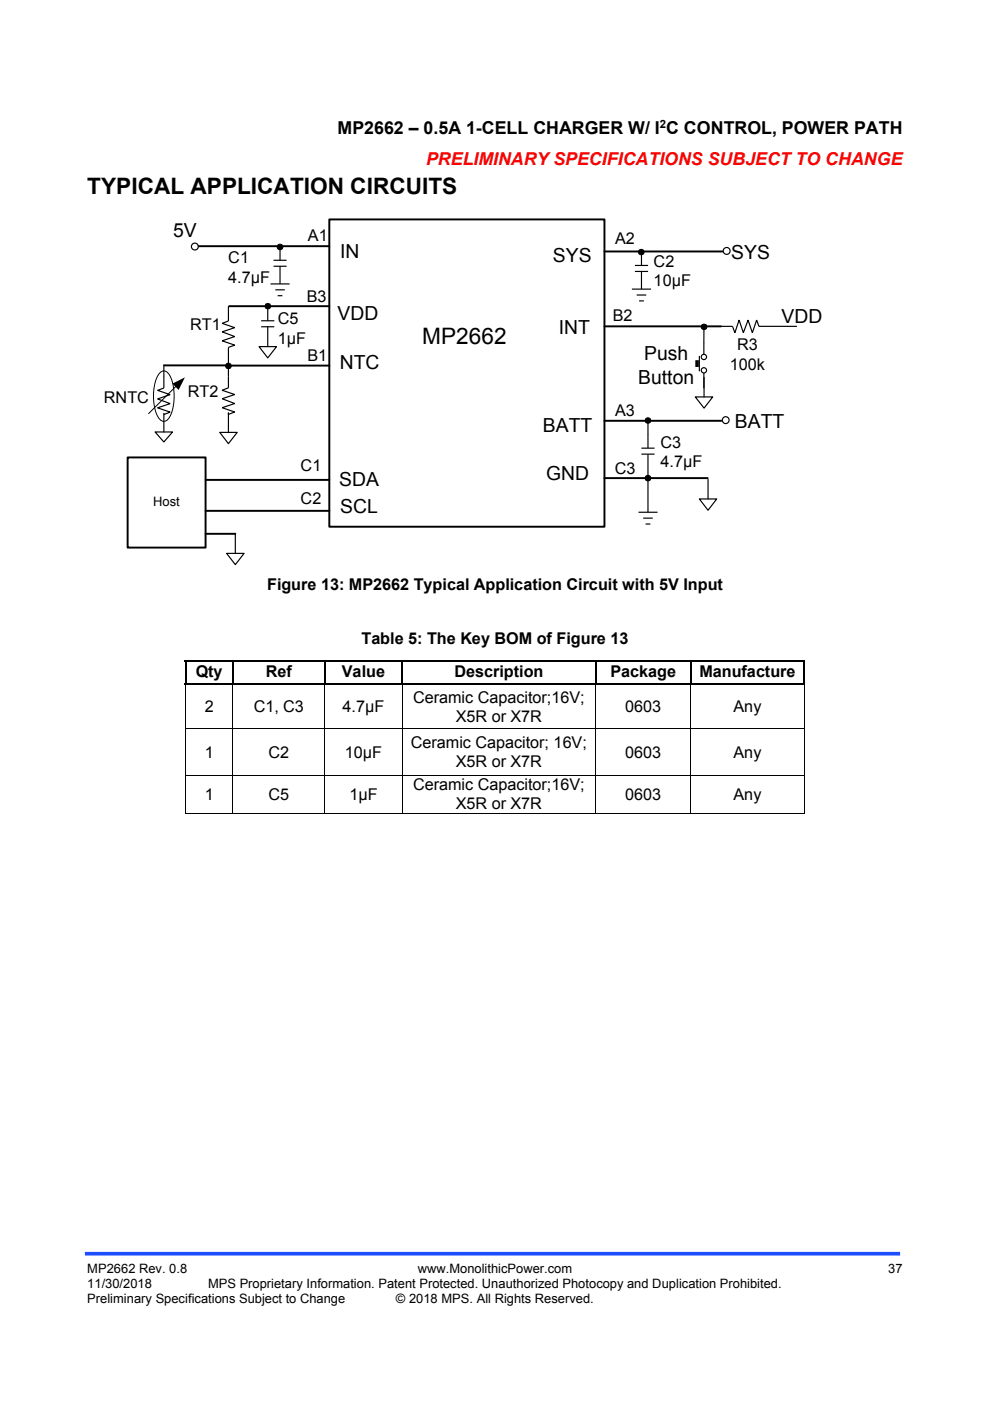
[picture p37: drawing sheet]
<svg xmlns="http://www.w3.org/2000/svg" width="210mm" height="297mm" viewBox="0 0 210 297" stroke-linecap="round" stroke-linejoin="round" font-family="sans-serif">
<defs><g id="words">
<g font-size="4.8">
<text x="18.5" y="41.2">TYPICAL APPLICATION CIRCUITS</text>
<text x="89.6" y="73">MP2662</text>
</g>
<g font-size="4.1">
<text x="36.7" y="50.3">5V</text>
<text x="72.2" y="54.7">IN</text>
<text x="117.3" y="55.5">SYS</text>
<text x="155.1" y="55">SYS</text>
<text x="71.6" y="67.8">VDD</text>
<text x="118.6" y="70.9">INT</text>
<text x="165.8" y="68.5">VDD</text>
<text x="136.6" y="76.4">Push</text>
<text x="72.1" y="78.3">NTC</text>
<text x="135.4" y="81.4">Button</text>
<text x="115.1" y="91.6">BATT</text>
<text x="155.9" y="90.7">BATT</text>
<text x="115.8" y="101.9">GND</text>
<text x="71.9" y="103">SDA</text>
<text x="72.2" y="108.8">SCL</text>
</g>
<text font-size="3.8" x="71.6" y="28.5">MP2662 – 0.5A 1-CELL CHARGER W/ I C CONTROL, POWER PATH</text>
<text font-size="3.8" fill="#f00" x="90.4" y="34.9">PRELIMINARY SPECIFICATIONS SUBJECT TO CHANGE</text>
<g font-size="3.4">
<text x="65.3" y="51.1">A1</text>
<text x="130.5" y="51.7">A2</text>
<text x="48.4" y="55.8">C1</text>
<text x="48.4" y="59.9">4.7μF</text>
<text x="138.6" y="56.5">C2</text>
<text x="65.1" y="64.1">B3</text>
<text x="138.6" y="60.6">10μF</text>
<text x="40.3" y="70">RT1</text>
<text x="58.9" y="68.7">C5</text>
<text x="130" y="68.2">B2</text>
<text x="58.9" y="72.8">1μF</text>
<text x="65.2" y="76.6">B1</text>
<text x="156.3" y="74.3">R3</text>
<text x="154.8" y="78.4">100k</text>
<text x="22.1" y="85.5">RNTC</text>
<text x="39.9" y="84.2">RT2</text>
<text x="130.5" y="88.1">A3</text>
<text x="140.1" y="94.9">C3</text>
<text x="63.8" y="99.9">C1</text>
<text x="130.4" y="100.4">C3</text>
<text x="140.1" y="99">4.7μF</text>
<text x="63.8" y="106.9">C2</text>
<text x="56.6" y="125.1">Figure 13: MP2662 Typical Application Circuit with 5V Input</text>
<text x="76.7" y="136.5">Table 5: The Key BOM of Figure 13</text>
<text x="41.5" y="143.5">Qty</text>
<text x="56.4" y="143.5">Ref</text>
<text x="72.5" y="143.5">Value</text>
<text x="96.4" y="143.5">Description</text>
<text x="129.5" y="143.5">Package</text>
<text x="148.3" y="143.5">Manufacture</text>
<text x="87.6" y="149.1">Ceramic Capacitor;16V;</text>
<text x="43.4" y="151">2</text>
<text x="53.8" y="151">C1, C3</text>
<text x="72.7" y="151">4.7µF</text>
<text x="96.7" y="153">X5R or X7R</text>
<text x="132.6" y="151">0603</text>
<text x="155.6" y="151">Any</text>
<text x="43.4" y="160.7">1</text>
<text x="57" y="160.7">C2</text>
<text x="73.2" y="160.7">10µF</text>
<text x="87.1" y="158.7">Ceramic Capacitor; 16V;</text>
<text x="132.6" y="160.7">0603</text>
<text x="155.6" y="160.7">Any</text>
<text x="87.6" y="167.6">Ceramic Capacitor;16V;</text>
<text x="96.7" y="162.6">X5R or X7R</text>
<text x="43.4" y="169.6">1</text>
<text x="57" y="169.6">C5</text>
<text x="74.1" y="169.6">1µF</text>
<text x="96.7" y="171.6">X5R or X7R</text>
<text x="132.6" y="169.6">0603</text>
<text x="155.6" y="169.6">Any</text>
</g>
<text font-size="2.8" x="32.5" y="107.4">Host</text>
<g font-size="2.7">
<text x="18.5" y="270">MP2662 Rev. 0.8</text>
<text x="18.5" y="273.2">11/30/2018</text>
<text x="44.1" y="273.2">MPS Proprietary Information. Patent Protected. Unauthorized Photocopy and Duplication Prohibited.</text>
<text x="88.6" y="270">www.MonolithicPower.com</text>
<text x="188.4" y="270">37</text>
<text x="18.5" y="276.3">Preliminary Specifications Subject to Change</text>
<text x="84" y="276.3">© 2018 MPS. All Rights Reserved.</text>
</g>
<text font-size="2.4" x="140" y="27.1">2</text>
</g></defs>
<path d="M18 265.8h172.9" fill="none" stroke="#1c4eff" stroke-width=".77" stroke-linecap="butt"/>
<circle cx="149.3" cy="78.5" r=".56" fill="#fff"/>
<g fill="none" stroke="#000" stroke-width=".25">
<path d="M148.3 75.5v3.2"/>
<circle cx="149.3" cy="78.5" r=".56"/>
</g>
<circle cx="149.3" cy="75.7" r=".56" fill="#fff"/>
<g fill="none" stroke="#000" stroke-width=".25">
<path d="M48.5 65.6v2.5l-1.4 .5 2.7 .9-2.7 .9 2.7 1-2.7 .9 2.7 .9-1.3 .5v8.5l-1.4 .5 2.7 1-2.7 .8 2.7 1.1-2.7 .8 2.7 1-1.3 .5v-.4M55.4 68h2.8M55.4 69.3h2.8M56.8 65v3M56.8 69.3h.1M149.3 72.8v2.3M149.3 79.1v3.2M164.4 69.2h4.6"/>
<circle cx="41.3" cy="52.3" r=".73"/>
<circle cx="149.3" cy="75.7" r=".56"/>
</g>
<path d="M147.8 76.4v1.4" fill="none" stroke="#000" stroke-width=".74" stroke-linecap="butt"/>
<path d="M42.1 52.2h27.7M69.8 46.5h58.4v65.2h-58.4zM48.6 64.9h21.2" fill="none" stroke="#000" stroke-width=".41"/>
<circle cx="48.5" cy="77.6" r=".61" fill="#000"/>
<circle cx="48.5" cy="77.6" r=".61" fill="none" stroke="#000" stroke-width=".21"/>
<path d="M54.9 73.5h3.8l-1.9 2.4z" fill="#fff"/>
<path d="M54.9 73.5h3.8l-1.9 2.4zM56.8 69.3v4.2" fill="none" stroke="#000" stroke-width=".25"/>
<path d="M48.7 77.5h21.1" fill="none" stroke="#000" stroke-width=".41"/>
<path d="M46.6 91.7h3.7l-1.8 2.4z" fill="#fff"/>
<path d="M46.6 91.7h3.7l-1.8 2.4zM48.5 87.5v4.2" fill="none" stroke="#000" stroke-width=".25"/>
<path d="M128.2 69.2h24.7M27.1 97h16.5v19.1h-16.5zM43.6 101.7h26.2M43.6 108.3h26.2" fill="none" stroke="#000" stroke-width=".41"/>
<path d="M48.1 117.3h3.7l-1.9 2.4z" fill="#fff"/>
<g fill="none" stroke="#000" stroke-width=".25">
<path d="M134.7 56.3h2.8M134.7 57.6h2.8M136.1 57.6v3.7M136.1 53.3v3M134 61.3h4.1M135 62.5h2.1M135.6 63.8h1M152.9 69.2h2.5l.5 1.3 .9-2.6 .9 2.6 1-2.6 .9 2.6 .9-2.6 .5 1.3h3.4M136 95h2.8M136 96.3h2.8M137.4 96.4v12.2M137.4 92.1v2.9"/>
<path d="M48.1 117.3h3.7l-1.9 2.4zM49.9 113.2v4.1M135.4 108.6h4.1M136.4 109.9h2.1M136.9 111.1h1"/>
<circle cx="154.1" cy="53.2" r=".73"/>
<circle cx="153.9" cy="89.1" r=".72"/>
</g>
<path d="M128.2 53.3h25.1M128.2 89.2h24.8M43.6 113.2h6.3M128.2 101.4h21.9" fill="none" stroke="#000" stroke-width=".41"/>
<g fill="#000">
<circle cx="136" cy="53.4" r=".6"/>
<circle cx="149.3" cy="69.3" r=".61"/>
<circle cx="137.4" cy="89.1" r=".6"/>
<circle cx="137.4" cy="101.4" r=".61"/>
</g>
<g fill="none" stroke="#000" stroke-width=".21">
<circle cx="136" cy="53.4" r=".6"/>
<circle cx="149.3" cy="69.3" r=".61"/>
<circle cx="137.4" cy="89.1" r=".6"/>
<circle cx="137.4" cy="101.4" r=".61"/>
</g>
<path d="M148.3 105.8h3.7l-1.8 2.4z" fill="#fff"/>
<path d="M148.3 105.8h3.7l-1.8 2.4zM150.2 101.6v4.2" fill="none" stroke="#000" stroke-width=".25"/>
<circle cx="56.8" cy="64.9" r=".61" fill="#000"/>
<circle cx="56.8" cy="64.9" r=".61" fill="none" stroke="#000" stroke-width=".21"/>
<path d="M147.5 84.2h3.7l-1.9 2.3z" fill="#fff"/>
<path d="M34.8 79.8v2.5l-1.4 .5 2.7 .9-2.7 .9 2.7 1-2.7 .9 2.7 .9-1.3 .5v-.4M149.3 69.3v3.5M147.5 84.2h3.7l-1.9 2.3zM149.3 80v4.2" fill="none" stroke="#000" stroke-width=".25"/>
<path d="M33.9 79.1a1.2 1.2 0 0 1 1.2-.4 1.2 1.2 0 0 1 .9 .8 10.8 10.8 0 0 1 0 8.9 1.28 1.28 0 0 1-1.2 .9 1.28 1.28 0 0 1-1.3-.9 10.6 10.6 0 0 1 0-8.9zM37.4 81.9l-5.9 5.8" fill="none" stroke="#000" stroke-width=".21"/>
<path d="M36.6 81.3l2.6-1.3-1.3 2.7z" fill="#000"/>
<path d="M32.9 91.6h3.7l-1.8 2.1z" fill="#fff"/>
<path d="M58 55.2h2.8M58 56.5h2.8M59.4 56.5v3.7M59.4 52.2v3M34.8 77.4v2.4M48.5 65v.6M57.4 60.2h4M58.4 61.4h2M58.9 62.7h1M32.9 91.6h3.7l-1.8 2.1zM34.8 87.9v3.7M137.4 89.4v2.7" fill="none" stroke="#000" stroke-width=".25"/>
<path d="M34.8 77.5h13.7" fill="none" stroke="#000" stroke-width=".41"/>
<circle cx="59.4" cy="52.3" r=".61" fill="#000"/>
<g fill="none" stroke="#000" stroke-width=".21">
<path d="M39.3 154.5h131.2M39.4 145.2v9.3M39.4 154.6v9.6M49.4 145.2v9.3M49.4 154.6v9.6M68.9 145.2v9.3M68.9 154.6v9.6M85.3 145.2v9.3M85.3 154.6v9.6M126.4 145.2v9.3M126.4 154.6v9.6M146.5 145.2v9.3"/>
<path d="M146.5 154.6v9.6M170.6 145.2v9.3M170.6 154.6v9.6M39.3 164.3h131.2M39.3 172.4h10M39.4 164.4v8.1M49.4 164.4v8.1M49.5 172.4h19.3M68.9 164.4v8.1M69 172.4h16.2M85.3 164.4v8.1M85.4 172.4h40.9"/>
<path d="M126.4 164.4v8.1M126.4 172.4h20M146.5 164.4v8.1M146.5 172.4h24M170.6 164.4v8.1"/>
<circle cx="59.4" cy="52.3" r=".61"/>
</g>
<g fill="#000">
<path d="M39.2 140h.3v.3h-.3zM39.2 144.8h.3v.4h-.3zM39.3 145.2h.1zM49.2 140h.4v.3h-.4zM49.3 145.2h.2zM68.7 140h.4v.3h-.4zM68.8 145.2h.2zM85.1 140h.3v.3h-.3zM85.2 145.2h.2zM126.2 140h.3v.3h-.3zM126.3 145.2h.1zM146.3 140h.3v.3h-.3z"/>
<path d="M146.4 145.2h.1zM170.4 140h.4v.3h-.4zM170.4 144.8h.4v.4h-.4zM170.5 145.2h.2zM170.5 154.5h.2v.1h-.2zM170.5 164.2h.2v.2h-.2zM170.5 172.3h.2v.2h-.2z"/>
</g>
<path d="M39.2 140.1h10M39.4 140.3v4.5M49.6 140.1h19.1M69.1 140.1h16M85.4 140.1h40.8M126.5 140.1h19.8M146.5 140.3v4.5M146.6 140.1h23.8" fill="none" stroke="#000" stroke-width=".32"/>
<path d="M39.2 145h131.2M49.4 140.3v4.5M68.9 140.3v4.5M85.3 140.3v4.5M126.4 140.3v4.5M170.6 140.3v4.5" fill="none" stroke="#000" stroke-width=".34"/>
<use href="#words"/>
</svg>
